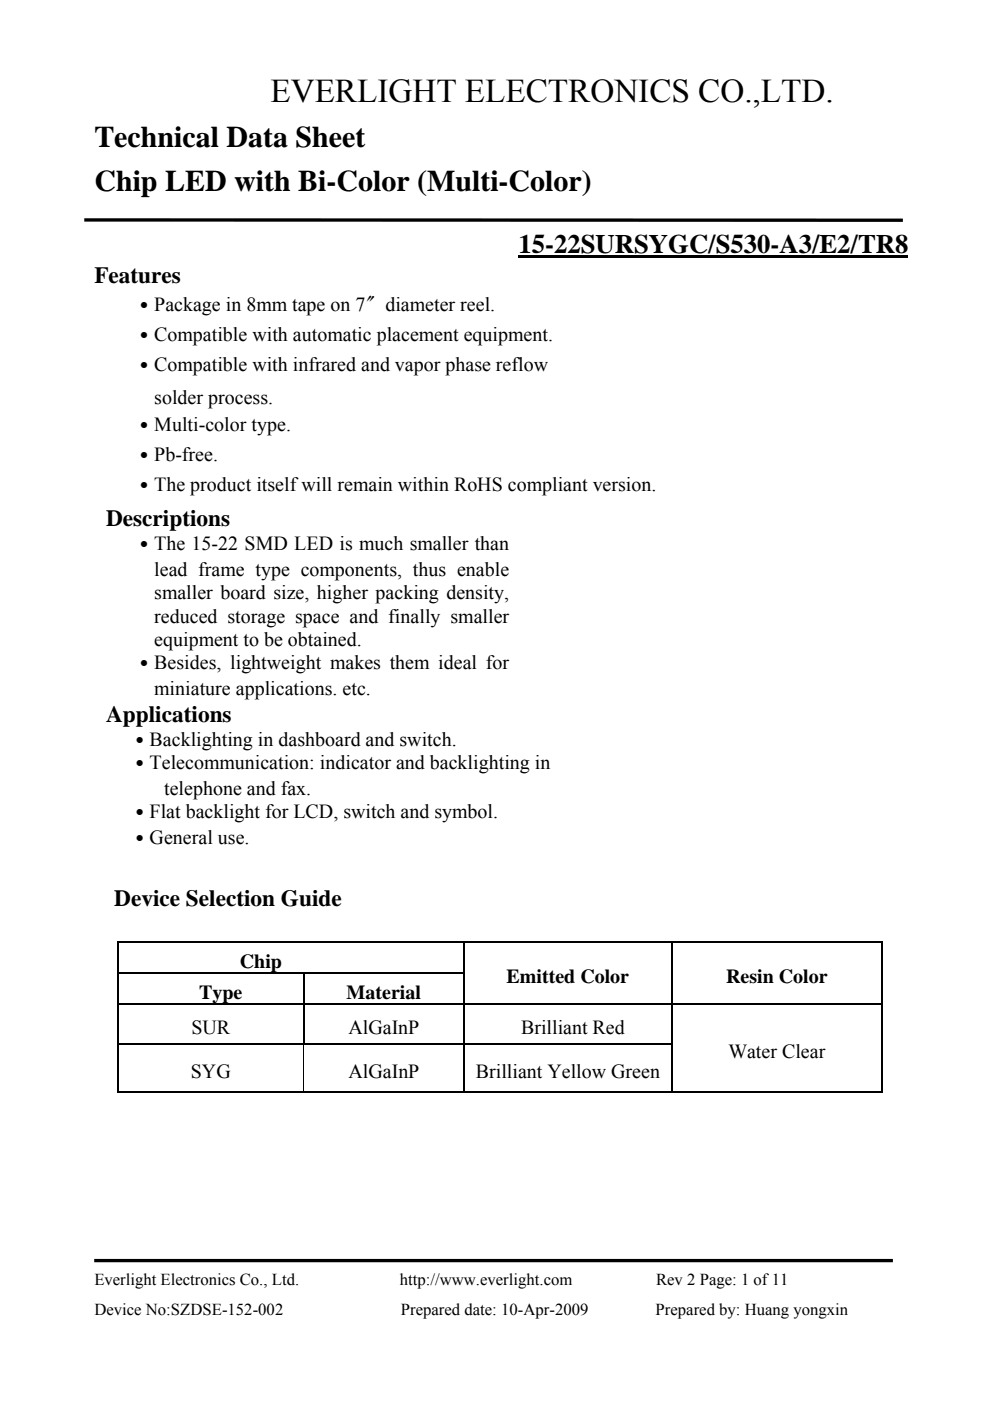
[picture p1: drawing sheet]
<svg xmlns="http://www.w3.org/2000/svg" width="210mm" height="297mm" viewBox="0 0 210 297" stroke-linecap="round" stroke-linejoin="round" font-family="sans-serif">
<defs><g id="words">
<text font-size="7" x="57.3" y="21.6">EVERLIGHT ELECTRONICS CO.,LTD.</text>
<g font-size="6.3">
<text x="20" y="31.2">Technical Data Sheet</text>
<text x="20" y="40.6">Chip LED with Bi-Color (Multi-Color)</text>
</g>
<text font-size="5.7" x="109.9" y="53.6">15-22SURSYGC/S530-A3/E2/TR8</text>
<g font-size="4.9">
<text x="20" y="60.1">Features</text>
<text x="22.5" y="111.6">Descriptions</text>
<text x="22.5" y="153">Applications</text>
<text x="24.2" y="192.1">Device Selection Guide</text>
</g>
<g font-size="4.2">
<text x="28.5" y="66">․Package in 8mm tape on 7〞diameter reel.</text>
<text x="28.5" y="72.4">․Compatible with automatic placement equipment.</text>
<text x="28.5" y="78.7">․Compatible with infrared and vapor phase reflow</text>
<text x="32.7" y="85.6">solder process.</text>
<text x="28.5" y="91.4">․Multi-color type.</text>
<text x="28.5" y="97.8">․Pb-free.</text>
<text x="28.5" y="104.1">․The product itself will remain within RoHS compliant version.</text>
<text x="28.5" y="116.7">․The 15-22 SMD LED is much smaller than</text>
<text x="32.7" y="122.1">lead frame type components, thus enable</text>
<text x="32.7" y="127.1">smaller board size, higher packing density,</text>
<text x="32.7" y="132">reduced storage space and finally smaller</text>
<text x="32.7" y="136.9">equipment to be obtained.</text>
<text x="28.5" y="141.9">․Besides, lightweight makes them ideal for</text>
<text x="32.7" y="147.4">miniature applications. etc.</text>
<text x="27.5" y="158.1">․Backlighting in dashboard and switch.</text>
<text x="27.5" y="163">․Telecommunication: indicator and backlighting in</text>
<text x="27.5" y="173.5">․Flat backlight for LCD, switch and symbol.</text>
<text x="34.8" y="168.5">telephone and fax.</text>
<text x="27.5" y="179">․General use.</text>
<text x="50.9" y="205.2">Chip</text>
<text x="107.4" y="208.4">Emitted Color</text>
<text x="154" y="208.4">Resin Color</text>
<text x="42.2" y="211.9">Type</text>
<text x="73.5" y="211.9">Material</text>
<text x="40.6" y="219.3">SUR</text>
<text x="73.9" y="219.3">AlGaInP</text>
<text x="110.5" y="219.3">Brilliant Red</text>
<text x="154.4" y="224.3">Water Clear</text>
<text x="40.5" y="228.6">SYG</text>
<text x="73.9" y="228.6">AlGaInP</text>
<text x="100.9" y="228.6">Brilliant Yellow Green</text>
</g>
<g font-size="3.5">
<text x="20" y="272.4">Everlight Electronics Co., Ltd.</text>
<text x="84.8" y="272.4">http://www.everlight.com</text>
<text x="139.1" y="272.4">Rev 2 Page: 1 of 11</text>
<text x="20" y="278.7">Device No:SZDSE-152-002</text>
<text x="85" y="278.7">Prepared date: 10-Apr-2009</text>
<text x="139" y="278.7">Prepared by: Huang yongxin</text>
</g>
</g></defs>
<path d="M17.9 46.6l173.5 .1M20 267.3h169.3" fill="none" stroke="#000" stroke-width=".71" stroke-linecap="butt"/>
<g fill="#000">
<path d="M109.9 54.2h82.7v.5h-82.7zM24.8 199.5h.3v.3h-.3zM98.2 199.5h.2v.3h-.2zM142.4 199.5h.2v.3h-.2zM186.8 199.5h.3v.3h-.3zM24.8 206.1h.3v.3h-.3zM24.8 212.8h.3v.3h-.3zM64.3 206.1h.3v.3h-.3zM64.3 212.8h.3v.3h-.3zM98.2 206.1h.2v.3h-.2zM98.2 212.8h.2v.3h-.2zM142.4 206.1h.2v.3h-.2z"/>
<path d="M142.4 212.8h.2v.3h-.2zM186.8 206.1h.3v.3h-.3zM186.8 212.8h.3v.3h-.3zM24.8 221.2h.3v.2h-.3zM64.4 221.4h.1zM98.2 221.2h.2v.2h-.2zM142.4 221.2h.2v.2h-.2zM186.8 221.2h.3v.2h-.3zM186.8 231.4h.3v.3h-.3z"/>
</g>
<g fill="none" stroke="#000" stroke-width=".25">
<path d="M24.8 199.6h73.4M24.9 199.8v6.3M98.3 199.8v6.3M98.4 199.6h44M142.5 199.8v6.3M142.6 199.6h44.2M24.9 206.4v6.4M24.9 213.1v8.1M25.1 206.3h39.2M25.1 212.9h39.2M64.5 206.4v6.4M64.5 213.1v8.1"/>
<path d="M64.6 206.3h33.6M64.6 212.9h33.6M98.3 206.4v6.4M98.3 213.1v8.1M98.4 212.9h44M142.5 206.4v6.4M142.5 213.1v8.1M142.6 212.9h44.2M25.1 221.3h73.1M98.3 221.4v10M98.4 221.3h44M142.5 221.4v10"/>
</g>
<path d="M187 199.8v6.3M187 206.4v6.4M187 213.1v8.1M24.8 231.5h162M24.9 221.4v10.3M187 221.4v10.3" fill="none" stroke="#000" stroke-width=".34"/>
<path d="M64.5 221.4v10" fill="none" stroke="#000" stroke-width=".21"/>
<use href="#words"/>
</svg>
